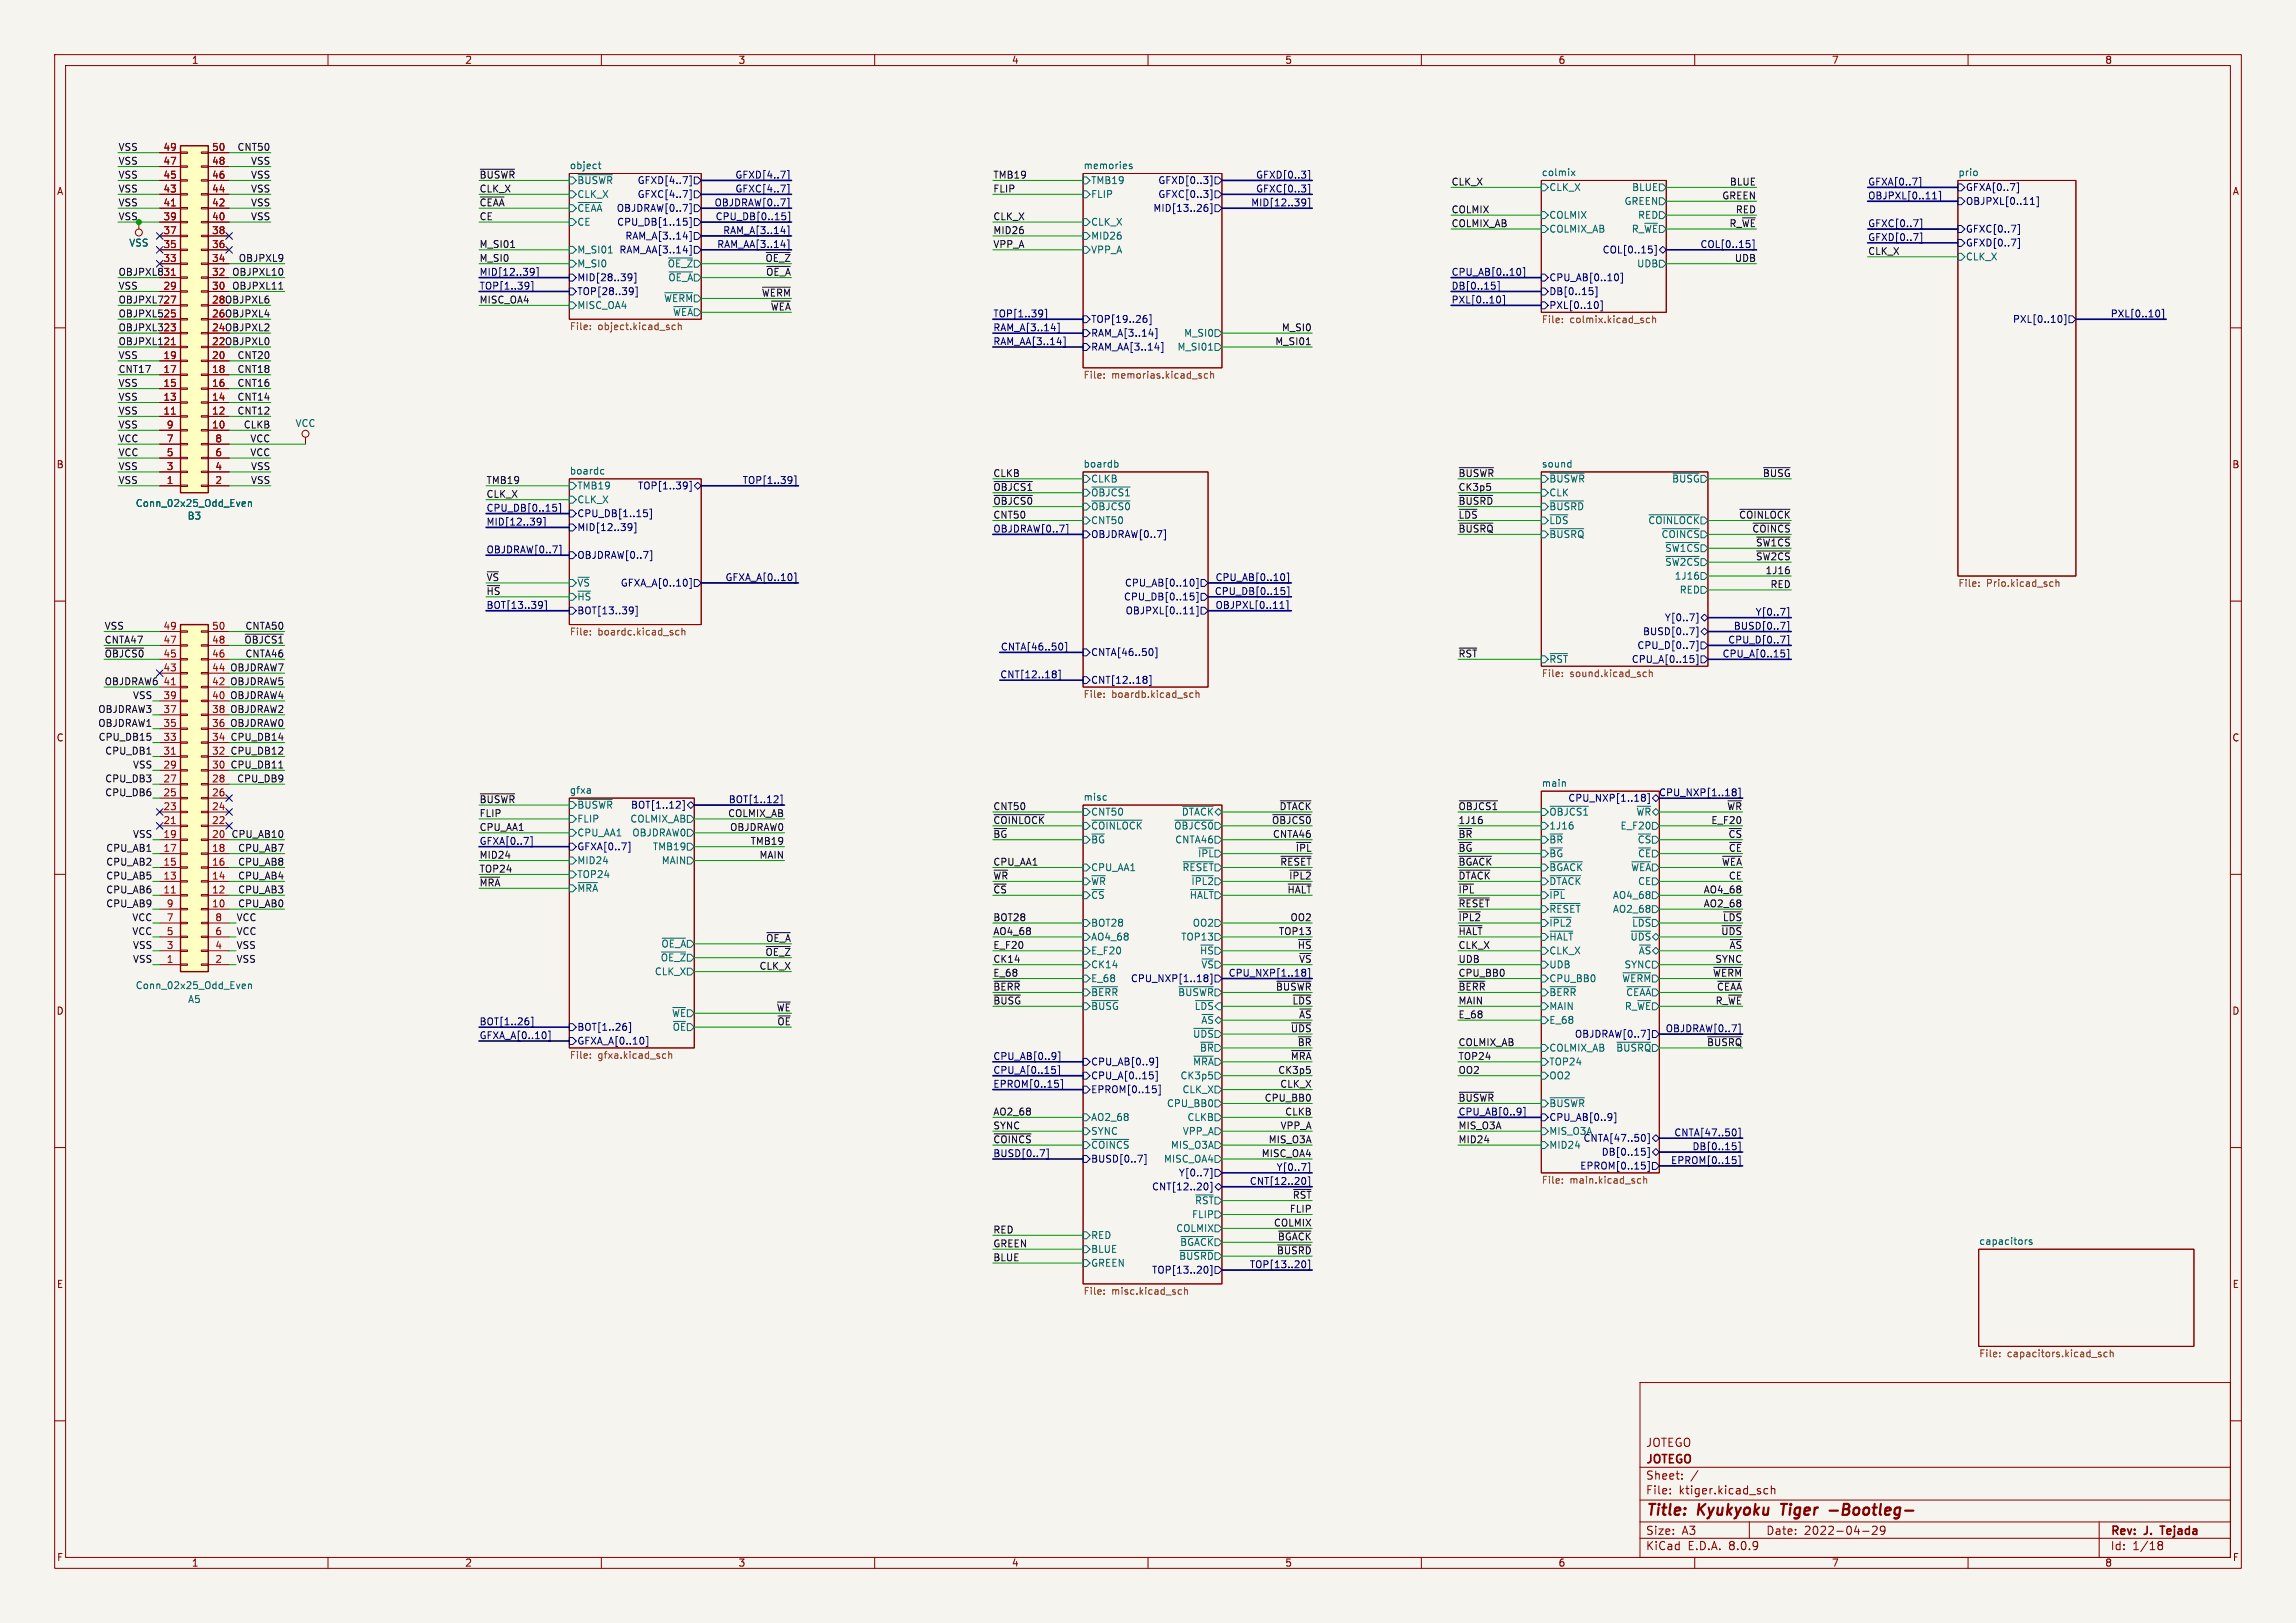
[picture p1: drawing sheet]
<svg xmlns="http://www.w3.org/2000/svg" width="420mm" height="297mm" viewBox="0 0 420 297" stroke-linecap="round" stroke-linejoin="round" font-family="sans-serif">
<defs><g id="words">
<g font-size="2.8" fill="#840000">
<text x="301" y="277.9">Title:</text>
<text x="310.6" y="277.9">Kyukyoku</text>
<text x="326.7" y="277.9">Tiger</text>
<text x="336.2" y="277.9">-Bootleg-</text>
</g>
<g font-size="2.1" fill="#840000">
<text x="301" y="268.2">JOTEGO</text>
<text x="301" y="265">JOTEGO</text>
<text x="301" y="273.7">File:</text>
<text x="301" y="271">Sheet:</text>
<text x="307.1" y="273.7">ktiger.kicad_sch</text>
<text x="301" y="281.1">Size:</text>
<text x="307.6" y="281.1">A3</text>
<text x="323" y="281.1">Date:</text>
<text x="330" y="281.1">2022-04-29</text>
<text x="386" y="281.3">Rev:</text>
<text x="392.4" y="281.3">J.</text>
<text x="396" y="281.3">Tejada</text>
<text x="301" y="283.9">KiCad</text>
<text x="308.7" y="283.9">E.D.A.</text>
<text x="316.3" y="283.9">8.0.9</text>
<text x="386" y="283.9">Id:</text>
<text x="390.1" y="283.9">1/18</text>
</g>
<g font-size="1.8" fill="#840000">
<text x="35" y="11.9">1</text>
<text x="85" y="11.9">2</text>
<text x="135" y="11.9">3</text>
<text x="185" y="11.9">4</text>
<text x="235" y="11.9">5</text>
<text x="285" y="11.9">6</text>
<text x="335" y="11.9">7</text>
<text x="385" y="11.9">8</text>
<text x="10.3" y="35.9">A</text>
<text x="408.3" y="35.9">A</text>
<text x="10.3" y="85.9">B</text>
<text x="408.2" y="85.9">B</text>
<text x="10.3" y="135.9">C</text>
<text x="408.2" y="135.9">C</text>
<text x="10.3" y="185.9">D</text>
<text x="408.2" y="185.9">D</text>
<text x="10.3" y="235.9">E</text>
<text x="408.3" y="235.9">E</text>
<text x="10.3" y="285.9">F</text>
<text x="35" y="286.9">1</text>
<text x="85" y="286.9">2</text>
<text x="135" y="286.9">3</text>
<text x="185" y="286.9">4</text>
<text x="235" y="286.9">5</text>
<text x="285" y="286.9">6</text>
<text x="335" y="286.9">7</text>
<text x="385" y="286.9">8</text>
<text x="408.3" y="285.9">F</text>
</g>
<g font-size="1.8" fill="#0f0f0f">
<text x="21.6" y="27.7">VSS</text>
<text x="43.3" y="27.7">CNT50</text>
<text x="21.6" y="30.2">VSS</text>
<text x="21.6" y="32.8">VSS</text>
<text x="21.6" y="35.3">VSS</text>
<text x="45.8" y="35.3">VSS</text>
<text x="45.8" y="32.8">VSS</text>
<text x="45.8" y="30.2">VSS</text>
<text x="87.6" y="32.8">~{BUSWR}</text>
<text x="87.6" y="35.3">CLK_X</text>
<text x="181.6" y="35.3">FLIP</text>
<text x="181.6" y="32.8">TMB19</text>
<text x="265.4" y="34">CLK_X</text>
<text x="316.3" y="34">BLUE</text>
<text x="21.6" y="40.4">VSS</text>
<text x="21.6" y="37.8">VSS</text>
<text x="45.8" y="40.4">VSS</text>
<text x="45.8" y="37.8">VSS</text>
<text x="87.6" y="40.4">CE</text>
<text x="87.6" y="37.8">~{CEAA}</text>
<text x="181.6" y="40.4">CLK_X</text>
<text x="265.4" y="41.6">COLMIX_AB</text>
<text x="265.4" y="39.1">COLMIX</text>
<text x="314.9" y="36.6">GREEN</text>
<text x="316.3" y="41.6">R_~{WE}</text>
<text x="317.4" y="39.1">RED</text>
<text x="43.6" y="48">OBJPXL9</text>
<text x="87.6" y="48">M_SI0</text>
<text x="87.6" y="45.5">M_SI01</text>
<text x="139.9" y="48">~{OE_Z}</text>
<text x="181.6" y="45.5">VPP_A</text>
<text x="181.6" y="42.9">MID26</text>
<text x="317.2" y="48">UDB</text>
<text x="341.6" y="46.7">CLK_X</text>
<text x="21.6" y="50.5">OBJPXL8</text>
<text x="21.6" y="53.1">VSS</text>
<text x="42.4" y="50.5">OBJPXL10</text>
<text x="42.4" y="53.1">OBJPXL11</text>
<text x="140" y="50.5">~{OE_A}</text>
<text x="21.6" y="55.6">OBJPXL7</text>
<text x="21.6" y="58.2">OBJPXL5</text>
<text x="38.7" y="58.2">26 OBJPXL4</text>
<text x="38.7" y="55.6">28 OBJPXL6</text>
<text x="87.6" y="55.6">MISC_OA4</text>
<text x="139.3" y="54.3">~{WERM}</text>
<text x="140.9" y="56.9">~{WEA}</text>
<text x="21.6" y="60.7">OBJPXL3</text>
<text x="21.6" y="65.8">VSS</text>
<text x="21.6" y="63.2">OBJPXL1</text>
<text x="38.7" y="63.2">22 OBJPXL0</text>
<text x="38.7" y="60.7">24 OBJPXL2</text>
<text x="43.3" y="65.8">CNT20</text>
<text x="233.2" y="63.2">M_SI01</text>
<text x="234.4" y="60.7">M_SI0</text>
<text x="21.6" y="68.3">CNT17</text>
<text x="21.6" y="70.9">VSS</text>
<text x="43.3" y="68.3">CNT18</text>
<text x="43.3" y="70.9">CNT16</text>
<text x="21.6" y="75.9">VSS</text>
<text x="21.6" y="73.4">VSS</text>
<text x="43.3" y="75.9">CNT12</text>
<text x="43.3" y="73.4">CNT14</text>
<text x="21.6" y="83.6">VCC</text>
<text x="21.6" y="78.5">VSS</text>
<text x="21.6" y="81">VCC</text>
<text x="44.5" y="78.5">CLKB</text>
<text x="45.7" y="83.6">VCC</text>
<text x="45.7" y="81">VCC</text>
<text x="21.6" y="88.6">VSS</text>
<text x="21.6" y="86.1">VSS</text>
<text x="45.8" y="88.6">VSS</text>
<text x="45.8" y="86.1">VSS</text>
<text x="88.9" y="88.6">TMB19</text>
<text x="181.6" y="87.4">CLKB</text>
<text x="181.6" y="89.9">~{OBJCS1}</text>
<text x="266.7" y="89.9">CK3p5</text>
<text x="266.7" y="87.4">~{BUSWR}</text>
<text x="322.4" y="87.4">~{BUSG}</text>
<text x="88.9" y="91.2">CLK_X</text>
<text x="181.6" y="95">CNT50</text>
<text x="181.6" y="92.4">~{OBJCS0}</text>
<text x="266.7" y="95">~{LDS}</text>
<text x="266.7" y="92.4">~{BUSRD}</text>
<text x="318" y="95">~{COINLOCK}</text>
<text x="266.7" y="97.5">~{BUSRQ}</text>
<text x="320.4" y="97.5">~{COINCS}</text>
<text x="321.1" y="100.1">~{SW1CS}</text>
<text x="88.9" y="106.4">~{VS}</text>
<text x="321.1" y="102.6">~{SW2CS}</text>
<text x="322.9" y="105.1">1J16</text>
<text x="323.8" y="107.7">RED</text>
<text x="88.9" y="109">~{HS}</text>
<text x="19" y="117.8">CNTA47</text>
<text x="19" y="115.3">VSS</text>
<text x="44.6" y="117.8">~{OBJCS1}</text>
<text x="44.8" y="115.3">CNTA50</text>
<text x="19" y="125.5">OBJDRAW6</text>
<text x="19" y="120.4">~{OBJCS0}</text>
<text x="42" y="122.9">OBJDRAW7</text>
<text x="42" y="125.5">OBJDRAW5</text>
<text x="44.8" y="120.4">CNTA46</text>
<text x="266.7" y="120.4">~{RST}</text>
<text x="17.9" y="130.5">OBJDRAW3</text>
<text x="24.2" y="128">VSS</text>
<text x="42" y="130.5">OBJDRAW2</text>
<text x="42" y="128">OBJDRAW4</text>
<text x="17.9" y="133.1">OBJDRAW1</text>
<text x="17.9" y="135.6">CPU_DB15</text>
<text x="42" y="133.1">OBJDRAW0</text>
<text x="42.1" y="135.6">CPU_DB14</text>
<text x="19.1" y="138.2">CPU_DB1</text>
<text x="19.1" y="143.2">CPU_DB3</text>
<text x="24.2" y="140.7">VSS</text>
<text x="42.1" y="140.7">CPU_DB11</text>
<text x="42.1" y="138.2">CPU_DB12</text>
<text x="43.3" y="143.2">CPU_DB9</text>
<text x="19.1" y="145.8">CPU_DB6</text>
<text x="87.6" y="147.1">~{BUSWR}</text>
<text x="87.6" y="149.6">FLIP</text>
<text x="133.1" y="149.6">COLMIX_AB</text>
<text x="181.6" y="148.3">CNT50</text>
<text x="234" y="148.3">~{DTACK}</text>
<text x="266.7" y="148.3">~{OBJCS1}</text>
<text x="315.8" y="148.3">~{WR}</text>
<text x="19.3" y="155.9">CPU_AB1</text>
<text x="24.2" y="153.4">VSS</text>
<text x="42.3" y="153.4">CPU_AB10</text>
<text x="43.5" y="155.9">CPU_AB7</text>
<text x="87.6" y="152.1">CPU_AA1</text>
<text x="133.4" y="152.1">OBJDRAW0</text>
<text x="137.2" y="154.7">TMB19</text>
<text x="181.6" y="150.9">~{COINLOCK}</text>
<text x="181.6" y="153.4">~{BG}</text>
<text x="232.6" y="150.9">~{OBJCS0}</text>
<text x="232.8" y="153.4">CNTA46</text>
<text x="236.9" y="155.9">~{IPL}</text>
<text x="266.7" y="155.9">~{BG}</text>
<text x="266.7" y="153.4">~{BR}</text>
<text x="266.7" y="150.9">1J16</text>
<text x="312.9" y="150.9">E_F20</text>
<text x="316.1" y="153.4">~{CS}</text>
<text x="316.1" y="155.9">~{CE}</text>
<text x="19.3" y="158.5">CPU_AB2</text>
<text x="19.3" y="161">CPU_AB5</text>
<text x="43.5" y="161">CPU_AB4</text>
<text x="43.5" y="158.5">CPU_AB8</text>
<text x="87.6" y="159.8">TOP24</text>
<text x="87.6" y="157.2">MID24</text>
<text x="138.8" y="157.2">MAIN</text>
<text x="181.6" y="161">~{WR}</text>
<text x="181.6" y="158.5">CPU_AA1</text>
<text x="234.1" y="158.5">~{RESET}</text>
<text x="235.7" y="161">~{IPL2}</text>
<text x="266.7" y="158.5">~{BGACK}</text>
<text x="266.7" y="161">~{DTACK}</text>
<text x="314.9" y="158.5">~{WEA}</text>
<text x="316.1" y="161">CE</text>
<text x="19.3" y="163.6">CPU_AB6</text>
<text x="19.3" y="166.1">CPU_AB9</text>
<text x="43.5" y="166.1">CPU_AB0</text>
<text x="43.5" y="163.6">CPU_AB3</text>
<text x="87.6" y="162.3">~{MRA}</text>
<text x="181.6" y="163.6">~{CS}</text>
<text x="235.4" y="163.6">~{HALT}</text>
<text x="266.7" y="166.1">~{RESET}</text>
<text x="266.7" y="163.6">~{IPL}</text>
<text x="311.6" y="163.6">AO4_68</text>
<text x="311.6" y="166.1">AO2_68</text>
<text x="24.1" y="168.6">VCC</text>
<text x="24.1" y="171.2">VCC</text>
<text x="24.2" y="173.7">VSS</text>
<text x="43.2" y="173.7">VSS</text>
<text x="43.2" y="171.2">VCC</text>
<text x="43.2" y="168.6">VCC</text>
<text x="140" y="172.5">~{OE_A}</text>
<text x="181.6" y="171.2">AO4_68</text>
<text x="181.6" y="173.7">E_F20</text>
<text x="181.6" y="168.6">BOT28</text>
<text x="233.8" y="171.2">TOP13</text>
<text x="236" y="168.6">OO2</text>
<text x="237.3" y="173.7">~{HS}</text>
<text x="266.7" y="168.6">~{IPL2}</text>
<text x="266.7" y="173.7">CLK_X</text>
<text x="266.7" y="171.2">~{HALT}</text>
<text x="314.8" y="171.2">~{UDS}</text>
<text x="315.1" y="168.6">~{LDS}</text>
<text x="316.3" y="173.7">~{AS}</text>
<text x="24.2" y="176.3">VSS</text>
<text x="43.2" y="176.3">VSS</text>
<text x="138.8" y="177.5">CLK_X</text>
<text x="139.9" y="175">~{OE_Z}</text>
<text x="181.6" y="178.8">E_68</text>
<text x="181.6" y="176.3">CK14</text>
<text x="237.5" y="176.3">~{VS}</text>
<text x="266.7" y="176.3">UDB</text>
<text x="266.7" y="178.8">CPU_BB0</text>
<text x="313.2" y="178.8">~{WERM}</text>
<text x="313.7" y="176.3">SYNC</text>
<text x="142" y="185.2">~{WE}</text>
<text x="181.6" y="183.9">~{BUSG}</text>
<text x="181.6" y="181.3">~{BERR}</text>
<text x="233.3" y="181.3">~{BUSWR}</text>
<text x="236.3" y="183.9">~{LDS}</text>
<text x="266.7" y="183.9">MAIN</text>
<text x="266.7" y="181.3">~{BERR}</text>
<text x="313.7" y="183.9">R_~{WE}</text>
<text x="314" y="181.3">~{CEAA}</text>
<text x="142.1" y="187.7">~{OE}</text>
<text x="236" y="189">~{UDS}</text>
<text x="237.3" y="191.5">~{BR}</text>
<text x="237.5" y="186.4">~{AS}</text>
<text x="266.7" y="191.5">COLMIX_AB</text>
<text x="266.7" y="186.4">E_68</text>
<text x="312.2" y="191.5">~{BUSRQ}</text>
<text x="233.7" y="196.6">CK3p5</text>
<text x="236" y="194">~{MRA}</text>
<text x="266.7" y="196.6">OO2</text>
<text x="266.7" y="194">TOP24</text>
<text x="231.2" y="201.7">CPU_BB0</text>
<text x="234.1" y="199.1">CLK_X</text>
<text x="266.7" y="201.7">~{BUSWR}</text>
<text x="181.6" y="206.7">SYNC</text>
<text x="181.6" y="204.2">AO2_68</text>
<text x="181.6" y="209.3">~{COINCS}</text>
<text x="232" y="209.3">MIS_O3A</text>
<text x="234.1" y="206.7">VPP_A</text>
<text x="235" y="204.2">CLKB</text>
<text x="266.7" y="206.7">MIS_O3A</text>
<text x="266.7" y="209.3">MID24</text>
<text x="230.7" y="211.8">MISC_OA4</text>
<text x="235.8" y="222">FLIP</text>
<text x="236.4" y="219.4">~{RST}</text>
<text x="181.6" y="225.8">RED</text>
<text x="232.9" y="224.5">COLMIX</text>
<text x="233.7" y="227.1">~{BGACK}</text>
<text x="181.6" y="230.9">BLUE</text>
<text x="181.6" y="228.3">GREEN</text>
<text x="233.5" y="229.6">~{BUSRD}</text>
</g>
<g font-size="1.8" fill="#a90000">
<text x="29.8" y="27.7">49</text>
<text x="38.7" y="27.7">50</text>
<text x="29.8" y="35.3">43</text>
<text x="29.8" y="32.8">45</text>
<text x="29.8" y="30.2">47</text>
<text x="38.7" y="35.3">44</text>
<text x="38.7" y="32.8">46</text>
<text x="38.7" y="30.2">48</text>
<text x="29.8" y="40.4">39</text>
<text x="29.8" y="37.8">41</text>
<text x="38.7" y="40.4">40</text>
<text x="38.7" y="37.8">42</text>
<text x="29.8" y="45.5">35</text>
<text x="29.8" y="42.9">37</text>
<text x="38.7" y="45.5">36</text>
<text x="38.7" y="42.9">38</text>
<text x="29.8" y="53.1">29</text>
<text x="29.8" y="50.5">31</text>
<text x="29.8" y="48">33</text>
<text x="38.7" y="53.1">30</text>
<text x="38.7" y="50.5">32</text>
<text x="38.7" y="48">34</text>
<text x="29.8" y="58.2">25</text>
<text x="29.8" y="55.6">27</text>
<text x="38.7" y="58.2">26</text>
<text x="38.7" y="55.6">28</text>
<text x="29.8" y="65.8">19</text>
<text x="29.8" y="63.2">21</text>
<text x="29.8" y="60.7">23</text>
<text x="38.7" y="65.8">20</text>
<text x="38.7" y="63.2">22</text>
<text x="38.7" y="60.7">24</text>
<text x="29.8" y="70.9">15</text>
<text x="29.8" y="68.3">17</text>
<text x="38.7" y="70.9">16</text>
<text x="38.7" y="68.3">18</text>
<text x="29.8" y="75.9">11</text>
<text x="29.8" y="73.4">13</text>
<text x="38.7" y="75.9">12</text>
<text x="38.7" y="73.4">14</text>
<text x="30.4" y="83.6">5</text>
<text x="30.4" y="81">7</text>
<text x="30.4" y="78.5">9</text>
<text x="38.7" y="78.5">10</text>
<text x="39.3" y="83.6">6</text>
<text x="39.3" y="81">8</text>
<text x="30.4" y="88.6">1</text>
<text x="30.4" y="86.1">3</text>
<text x="39.3" y="88.6">2</text>
<text x="39.3" y="86.1">4</text>
<text x="29.8" y="117.9">47</text>
<text x="29.8" y="115.3">49</text>
<text x="38.7" y="117.9">48</text>
<text x="38.7" y="115.3">50</text>
<text x="29.8" y="125.5">41</text>
<text x="29.8" y="122.9">43</text>
<text x="29.8" y="120.4">45</text>
<text x="38.7" y="125.5">42</text>
<text x="38.7" y="122.9">44</text>
<text x="38.7" y="120.4">46</text>
<text x="29.8" y="130.6">37</text>
<text x="29.8" y="128">39</text>
<text x="38.7" y="130.6">38</text>
<text x="38.7" y="128">40</text>
<text x="29.8" y="135.6">33</text>
<text x="29.8" y="133.1">35</text>
<text x="38.7" y="135.6">34</text>
<text x="38.7" y="133.1">36</text>
<text x="29.8" y="143.3">27</text>
<text x="29.8" y="140.7">29</text>
<text x="29.8" y="138.2">31</text>
<text x="38.7" y="143.3">28</text>
<text x="38.7" y="140.7">30</text>
<text x="38.7" y="138.2">32</text>
<text x="29.8" y="148.3">23</text>
<text x="29.8" y="145.8">25</text>
<text x="38.7" y="148.3">24</text>
<text x="38.7" y="145.8">26</text>
<text x="29.8" y="156">17</text>
<text x="29.8" y="153.4">19</text>
<text x="29.8" y="150.9">21</text>
<text x="38.7" y="156">18</text>
<text x="38.7" y="153.4">20</text>
<text x="38.7" y="150.9">22</text>
<text x="29.8" y="161">13</text>
<text x="29.8" y="158.5">15</text>
<text x="38.7" y="161">14</text>
<text x="38.7" y="158.5">16</text>
<text x="29.8" y="163.6">11</text>
<text x="30.4" y="166.1">9</text>
<text x="38.7" y="166.1">10</text>
<text x="38.7" y="163.6">12</text>
<text x="30.4" y="173.7">3</text>
<text x="30.4" y="171.2">5</text>
<text x="30.4" y="168.7">7</text>
<text x="39.3" y="173.7">4</text>
<text x="39.3" y="171.2">6</text>
<text x="39.3" y="168.7">8</text>
<text x="30.4" y="176.3">1</text>
<text x="39.3" y="176.3">2</text>
</g>
<g font-size="1.8" fill="#006464">
<text x="104.1" y="31">object</text>
<text x="105.5" y="33.9">~{BUSWR}</text>
<text x="198.1" y="31">memories</text>
<text x="199.5" y="33.9">TMB19</text>
<text x="281.9" y="32.3">colmix</text>
<text x="283.3" y="35.2">CLK_X</text>
<text x="298.4" y="35.2">BLUE</text>
<text x="358.1" y="32.3">prio</text>
<text x="105.5" y="36.4">CLK_X</text>
<text x="105.5" y="41.5">CE</text>
<text x="199.5" y="41.5">CLK_X</text>
<text x="199.5" y="36.4">FLIP</text>
<text x="283.3" y="40.2">COLMIX</text>
<text x="297.1" y="37.7">GREEN</text>
<text x="299.5" y="40.2">RED</text>
<text x="23.5" y="45.3">VSS</text>
<text x="105.5" y="46.6">M_SI01</text>
<text x="199.5" y="44">MID26</text>
<text x="199.5" y="46.6">VPP_A</text>
<text x="283.3" y="42.8">COLMIX_AB</text>
<text x="298.4" y="42.8">R_~{WE}</text>
<text x="359.5" y="47.9">CLK_X</text>
<text x="105.5" y="49.1">M_SI0</text>
<text x="122" y="49.1">~{OE_Z}</text>
<text x="122.2" y="51.7">~{OE_A}</text>
<text x="299.4" y="49.1">UDB</text>
<text x="105.5" y="56.7">MISC_OA4</text>
<text x="121.4" y="55.5">~{WERM}</text>
<text x="123" y="58">~{WEA}</text>
<text x="215.3" y="64.4">M_SI01</text>
<text x="216.5" y="61.8">M_SI0</text>
<text x="54" y="78.3">VCC</text>
<text x="104.1" y="86.9">boardc</text>
<text x="105.5" y="89.8">TMB19</text>
<text x="198.1" y="85.6">boardb</text>
<text x="199.5" y="88.5">CLKB</text>
<text x="281.9" y="85.6">sound</text>
<text x="283.3" y="88.5">~{BUSWR}</text>
<text x="305.8" y="88.5">~{BUSG}</text>
<text x="24.7" y="93">Conn_02x25_Odd_Even</text>
<text x="34.2" y="95.3">B3</text>
<text x="105.5" y="92.3">CLK_X</text>
<text x="199.5" y="91">~{OBJCS1}</text>
<text x="199.5" y="93.6">~{OBJCS0}</text>
<text x="283.3" y="91">CLK</text>
<text x="283.3" y="93.6">~{BUSRD}</text>
<text x="199.5" y="96.1">CNT50</text>
<text x="283.3" y="96.1">~{LDS}</text>
<text x="283.3" y="98.7">~{BUSRQ}</text>
<text x="301.4" y="96.1">~{COINLOCK}</text>
<text x="303.8" y="98.7">~{COINCS}</text>
<text x="304.5" y="101.2">~{SW1CS}</text>
<text x="105.5" y="107.5">~{VS}</text>
<text x="304.5" y="103.7">~{SW2CS}</text>
<text x="306.2" y="106.3">1J16</text>
<text x="105.5" y="110.1">~{HS}</text>
<text x="307.2" y="108.8">RED</text>
<text x="283.3" y="121.5">~{RST}</text>
<text x="104.1" y="145.3">gfxa</text>
<text x="105.5" y="148.2">~{BUSWR} BOT[1..12]</text>
<text x="198.1" y="146.6">misc</text>
<text x="199.5" y="149.5">CNT50</text>
<text x="216.1" y="149.5">~{DTACK}</text>
<text x="281.9" y="144.1">main</text>
<text x="283.3" y="149.5">~{OBJCS1}</text>
<text x="299.2" y="149.5">~{WR}</text>
<text x="105.5" y="153.3">CPU_AA1</text>
<text x="105.5" y="150.7">FLIP</text>
<text x="115.2" y="150.7">COLMIX_AB</text>
<text x="115.6" y="153.3">OBJDRAW0</text>
<text x="119.3" y="155.8">TMB19</text>
<text x="199.5" y="152">~{COINLOCK}</text>
<text x="199.5" y="154.5">~{BG}</text>
<text x="214.7" y="152">~{OBJCS0}</text>
<text x="214.9" y="154.5">CNTA46</text>
<text x="283.3" y="152">1J16</text>
<text x="283.3" y="154.5">~{BR}</text>
<text x="296.3" y="152">E_F20</text>
<text x="299.5" y="154.5">~{CS}</text>
<text x="105.5" y="158.3">MID24</text>
<text x="105.5" y="160.9">TOP24</text>
<text x="120.9" y="158.3">MAIN</text>
<text x="199.5" y="159.6">CPU_AA1</text>
<text x="216.2" y="159.6">~{RESET}</text>
<text x="219" y="157.1">~{IPL}</text>
<text x="283.3" y="157.1">~{BG}</text>
<text x="283.3" y="159.6">~{BGACK}</text>
<text x="298.3" y="159.6">~{WEA}</text>
<text x="299.5" y="157.1">~{CE}</text>
<text x="105.5" y="163.4">~{MRA}</text>
<text x="199.5" y="162.2">~{WR}</text>
<text x="199.5" y="164.7">~{CS}</text>
<text x="217.5" y="164.7">~{HALT}</text>
<text x="217.8" y="162.2">~{IPL2}</text>
<text x="283.3" y="162.2">~{DTACK}</text>
<text x="283.3" y="164.7">~{IPL}</text>
<text x="283.3" y="167.2">~{RESET}</text>
<text x="294.9" y="164.7">AO4_68</text>
<text x="294.9" y="167.2">AO2_68</text>
<text x="299.5" y="162.2">CE</text>
<text x="120.9" y="173.6">~{OE_A}</text>
<text x="199.5" y="169.8">BOT28</text>
<text x="199.5" y="172.3">AO4_68</text>
<text x="216" y="172.3">TOP13</text>
<text x="218.1" y="169.8">OO2</text>
<text x="283.3" y="169.8">~{IPL2}</text>
<text x="283.3" y="172.3">~{HALT}</text>
<text x="298.1" y="172.3">~{UDS}</text>
<text x="298.4" y="169.8">~{LDS}</text>
<text x="119.7" y="178.7">CLK_X</text>
<text x="120.8" y="176.1">~{OE_Z}</text>
<text x="199.5" y="174.9">E_F20</text>
<text x="199.5" y="177.4">CK14</text>
<text x="199.5" y="179.9">E_68</text>
<text x="219.4" y="174.9">~{HS}</text>
<text x="283.3" y="174.9">CLK_X</text>
<text x="283.3" y="177.4">UDB</text>
<text x="283.3" y="179.9">CPU_BB0</text>
<text x="296.6" y="179.9">~{WERM}</text>
<text x="297.1" y="177.4">SYNC</text>
<text x="299.7" y="174.9">~{AS}</text>
<text x="24.7" y="181.2">Conn_02x25_Odd_Even</text>
<text x="34.3" y="183.7">A5</text>
<text x="199.5" y="182.5">~{BERR}</text>
<text x="199.5" y="185">~{BUSG}</text>
<text x="215.4" y="182.5">~{BUSWR}</text>
<text x="218.4" y="185">~{LDS}</text>
<text x="283.3" y="182.5">~{BERR}</text>
<text x="283.3" y="185">MAIN</text>
<text x="297.1" y="185">R_~{WE}</text>
<text x="297.4" y="182.5">~{CEAA}</text>
<text x="122.8" y="186.3">~{WE}</text>
<text x="122.9" y="188.8">~{OE}</text>
<text x="218.1" y="190.1">~{UDS}</text>
<text x="219.6" y="187.6">~{AS}</text>
<text x="283.3" y="187.6">E_68</text>
<text x="215.8" y="197.7">CK3p5</text>
<text x="218.1" y="195.2">~{MRA}</text>
<text x="219.4" y="192.6">~{BR}</text>
<text x="283.3" y="195.2">TOP24</text>
<text x="283.3" y="197.7">OO2</text>
<text x="283.3" y="192.6">COLMIX_AB</text>
<text x="295.5" y="192.6">~{BUSRQ}</text>
<text x="213.4" y="202.8">CPU_BB0</text>
<text x="216.2" y="200.3">CLK_X</text>
<text x="283.3" y="202.8">~{BUSWR}</text>
<text x="199.5" y="205.3">AO2_68</text>
<text x="199.5" y="207.9">SYNC</text>
<text x="216.3" y="207.9">VPP_A</text>
<text x="217.1" y="205.3">CLKB</text>
<text x="283.3" y="207.9">MIS_O3A</text>
<text x="199.5" y="210.4">~{COINCS}</text>
<text x="212.8" y="213">MISC_OA4</text>
<text x="214.1" y="210.4">MIS_O3A</text>
<text x="283.3" y="210.4">MID24</text>
<text x="218.5" y="220.6">~{RST}</text>
<text x="199.5" y="226.9">RED</text>
<text x="215.1" y="225.7">COLMIX</text>
<text x="218" y="223.1">FLIP</text>
<text x="361.9" y="227.9">capacitors</text>
<text x="199.5" y="232">GREEN</text>
<text x="199.5" y="229.5">BLUE</text>
<text x="215.8" y="228.2">~{BGACK}</text>
</g>
<g font-size="1.8" fill="#000084">
<text x="116.5" y="33.9">GFXD[4..7]</text>
<text x="134.4" y="32.8">GFXD[4..7]</text>
<text x="134.4" y="35.3">GFXC[4..7]</text>
<text x="211.8" y="33.9">GFXD[0..3]</text>
<text x="229.7" y="32.8">GFXD[0..3]</text>
<text x="229.7" y="35.3">GFXC[0..3]</text>
<text x="341.6" y="34">GFXA[0..7]</text>
<text x="359.5" y="35.2">GFXA[0..7]</text>
<text x="105.5" y="39">~{CEAA}OBJDRAW[0..7]</text>
<text x="112.8" y="41.5">CPU_DB[1..15]</text>
<text x="116.5" y="36.4">GFXC[4..7]</text>
<text x="130.6" y="37.8">OBJDRAW[0..7]</text>
<text x="130.8" y="40.4">CPU_DB[0..15]</text>
<text x="210.9" y="39">MID[13..26]</text>
<text x="211.8" y="36.4">GFXC[0..3]</text>
<text x="228.8" y="37.8">MID[12..39]</text>
<text x="341.6" y="36.6">OBJPXL[0..11]</text>
<text x="341.6" y="41.6">GFXC[0..7]</text>
<text x="359.5" y="37.7">OBJPXL[0..11]</text>
<text x="113.2" y="46.6">RAM_AA[3..14]</text>
<text x="114.3" y="44">RAM_A[3..14]</text>
<text x="131.1" y="45.5">RAM_AA[3..14]</text>
<text x="132.2" y="42.9">RAM_A[3..14]</text>
<text x="293.1" y="46.6">COL[0..15]</text>
<text x="310.9" y="45.5">COL[0..15]</text>
<text x="341.6" y="44.2">GFXD[0..7]</text>
<text x="359.5" y="42.8">GFXC[0..7]</text>
<text x="359.5" y="45.3">GFXD[0..7]</text>
<text x="87.6" y="53.1">TOP[1..39]</text>
<text x="87.6" y="50.5">MID[12..39]</text>
<text x="105.5" y="51.7">MID[28..39]</text>
<text x="265.4" y="53.1">DB[0..15]</text>
<text x="265.4" y="50.5">CPU_AB[0..10]</text>
<text x="283.3" y="51.7">CPU_AB[0..10]</text>
<text x="105.5" y="54.2">TOP[28..39]</text>
<text x="181.6" y="58.2">TOP[1..39]</text>
<text x="199.5" y="59.3">TOP[19..26]</text>
<text x="265.4" y="55.6">PXL[0..10]</text>
<text x="283.3" y="56.7">PXL[0..10]</text>
<text x="283.3" y="54.2">DB[0..15]</text>
<text x="368.1" y="59.3">PXL[0..10]</text>
<text x="386" y="58.2">PXL[0..10]</text>
<text x="181.6" y="63.2">RAM_AA[3..14]</text>
<text x="181.6" y="60.7">RAM_A[3..14]</text>
<text x="199.5" y="64.4">RAM_AA[3..14]</text>
<text x="199.5" y="61.8">RAM_A[3..14]</text>
<text x="116.6" y="89.8">TOP[1..39]</text>
<text x="135.7" y="88.6">TOP[1..39]</text>
<text x="88.9" y="93.7">CPU_DB[0..15]</text>
<text x="105.5" y="94.8">CPU_DB[1..15]</text>
<text x="88.9" y="101.3">OBJDRAW[0..7]</text>
<text x="88.9" y="96.3">MID[12..39]</text>
<text x="105.5" y="97.4">MID[12..39]</text>
<text x="181.6" y="97.5">OBJDRAW[0..7]</text>
<text x="199.5" y="98.7">OBJDRAW[0..7]</text>
<text x="105.5" y="102.5">OBJDRAW[0..7]</text>
<text x="113.5" y="107.5">GFXA_A[0..10]</text>
<text x="132.6" y="106.4">GFXA_A[0..10]</text>
<text x="205.7" y="107.5">CPU_AB[0..10]</text>
<text x="222.2" y="106.4">CPU_AB[0..10]</text>
<text x="88.9" y="111.5">BOT[13..39]</text>
<text x="105.5" y="112.6">BOT[13..39]</text>
<text x="205.5" y="110.1">CPU_DB[0..15]</text>
<text x="205.8" y="112.6">OBJPXL[0..11]</text>
<text x="222.1" y="109">CPU_DB[0..15]</text>
<text x="222.2" y="111.5">OBJPXL[0..11]</text>
<text x="304.4" y="113.9">Y[0..7]</text>
<text x="321" y="112.8">Y[0..7]</text>
<text x="183" y="119.1">CNTA[46..50]</text>
<text x="299.4" y="119">CPU_D[0..7]</text>
<text x="300.4" y="116.4">BUSD[0..7]</text>
<text x="316" y="117.8">CPU_D[0..7]</text>
<text x="317.1" y="115.3">BUSD[0..7]</text>
<text x="182.9" y="124.2">CNT[12..18]</text>
<text x="199.5" y="125.3">CNT[12..18]</text>
<text x="199.5" y="120.2">CNTA[46..50]</text>
<text x="298.4" y="121.5">CPU_A[0..15]</text>
<text x="315" y="120.4">CPU_A[0..15]</text>
<text x="133.2" y="147.1">BOT[1..12]</text>
<text x="286.8" y="146.9">CPU_NXP[1..18]</text>
<text x="303.4" y="145.8">CPU_NXP[1..18]</text>
<text x="87.6" y="154.7">GFXA[0..7]</text>
<text x="105.5" y="155.8">GFXA[0..7]</text>
<text x="206.8" y="179.9">CPU_NXP[1..18]</text>
<text x="219.6" y="177.4">~{VS}</text>
<text x="224.6" y="178.8">CPU_NXP[1..18]</text>
<text x="87.6" y="187.7">BOT[1..26]</text>
<text x="87.6" y="190.2">GFXA_A[0..10]</text>
<text x="105.5" y="191.4">GFXA_A[0..10]</text>
<text x="105.5" y="188.8">BOT[1..26]</text>
<text x="288" y="190.1">OBJDRAW[0..7]</text>
<text x="304.6" y="189">OBJDRAW[0..7]</text>
<text x="181.6" y="196.6">CPU_A[0..15]</text>
<text x="181.6" y="194">CPU_AB[0..9]</text>
<text x="199.5" y="197.7">CPU_A[0..15]</text>
<text x="199.5" y="195.2">CPU_AB[0..9]</text>
<text x="181.6" y="199.1">EPROM[0..15]</text>
<text x="199.5" y="200.3">EPROM[0..15]</text>
<text x="266.7" y="204.2">CPU_AB[0..9]</text>
<text x="283.3" y="205.3">CPU_AB[0..9]</text>
<text x="289.6" y="209.1">CNTA[47..50]</text>
<text x="306.2" y="208">CNTA[47..50]</text>
<text x="181.6" y="211.8">BUSD[0..7]</text>
<text x="199.5" y="213">BUSD[0..7]</text>
<text x="215.5" y="215.5">Y[0..7]</text>
<text x="233.4" y="214.4">Y[0..7]</text>
<text x="289" y="214.2">EPROM[0..15]</text>
<text x="292.9" y="211.7">DB[0..15]</text>
<text x="305.6" y="213.1">EPROM[0..15]</text>
<text x="309.5" y="210.6">DB[0..15]</text>
<text x="210.6" y="218">CNT[12..20]</text>
<text x="228.5" y="216.9">CNT[12..20]</text>
<text x="210.6" y="233.3">TOP[13..20]</text>
<text x="215.6" y="230.7">~{BUSRD}</text>
<text x="228.5" y="232.1">TOP[13..20]</text>
</g>
<g font-size="1.8" fill="#725600">
<text x="281.9" y="59.5">File:</text>
<text x="287.2" y="59.5">colmix.kicad_sch</text>
<text x="104.1" y="60.7">File:</text>
<text x="109.4" y="60.7">object.kicad_sch</text>
<text x="198.1" y="69.6">File:</text>
<text x="203.3" y="69.6">memorias.kicad_sch</text>
<text x="358.1" y="107.7">File:</text>
<text x="363.4" y="107.7">Prio.kicad_sch</text>
<text x="104.1" y="116.6">File:</text>
<text x="109.4" y="116.6">boardc.kicad_sch</text>
<text x="281.9" y="124.2">File:</text>
<text x="287.2" y="124.2">sound.kicad_sch</text>
<text x="198.1" y="128">File:</text>
<text x="203.3" y="128">boardb.kicad_sch</text>
<text x="104.1" y="194.1">File:</text>
<text x="109.4" y="194.1">gfxa.kicad_sch</text>
<text x="281.9" y="216.9">File:</text>
<text x="287.2" y="216.9">main.kicad_sch</text>
<text x="198.1" y="237.3">File:</text>
<text x="203.3" y="237.3">misc.kicad_sch</text>
<text x="361.9" y="248.7">File:</text>
<text x="367.2" y="248.7">capacitors.kicad_sch</text>
</g>
</g></defs>
<path d="M0 0h420v297h-420z" fill="#f5f4ef" stroke="#f5f4ef" stroke-width=".18"/>
<g fill="none" stroke="#840000" stroke-width=".18">
<path d="M10 10h400v277h-400zM12 12h396v273h-396zM60 10v2M110 10v2M160 10v2M210 10v2M260 10v2M310 10v2M360 10v2M104.1 31.8h24.2v26.6h-24.2zM198.1 31.8h25.4v35.5h-25.4zM281.9 33h22.9v24.2h-22.9z"/>
<path d="M358.1 33h21.6v72.4h-21.6zM25.4 40.6v1.3M10 60h2M408 60h2M55.9 80v1.3M104.1 87.6h24.2v26.7h-24.2zM198.1 86.4h22.9v39.3h-22.9zM281.9 86.4h30.5v35.5h-30.5zM10 110h2M408 110h2M10 160h2M104.1 146.1h22.9v45.7h-22.9z"/>
<path d="M198.1 147.3h25.4v87.6h-25.4zM281.9 144.8h21.6v69.8h-21.6zM408 160h2M10 210h2M408 210h2M361.9 228.6h39.4v17.8h-39.4zM300 253h108v32h-108zM10 260h2M300 278.5h108M300 274.5h108M300 268.5h108M305.5 273.2v.2"/>
<path d="M305.5 272.5v.1M307.7 270.5v.2M307.7 269.8v.1M310.6 269.1l-1.3 1.9M320 278.5v3M323.4 272.5l-.5-.1-.2 .3v.4l.1 .2h.6M324 272.5l.2-.1 .4 .1 .1 .9M324 271.9v1.5M343.3 279.4v.5l-.9 .9h1M344 279.4l-.1 .5 .2 .2 .4 .1 .3-.3M344.7 279.4a.99 .99 0 0 1-.3 1.4h-.3M384 278.5v6.5"/>
<path d="M408 260h2M60 285v2M110 285v2M160 285v2M210 285v2M260 285v2M300 281.5h108M310 285v2M340.7 280.2h1.2M360 285v2M394.7 282.4l.3 .3M395 282.7h.3"/>
<path d="M395 282.7l-.3 .3M395.3 282.1l-.4 .1-.2 .2M395.3 282.7l.3 .3-.2 .5-.4 .1-.3-.3M395.6 282.4l-.3 .3"/>
<circle cx="25.4" cy="42.5" r=".63"/>
<circle cx="55.9" cy="79.4" r=".63"/>
</g>
<path d="M395.1 279.3h.9" fill="none" stroke="#840000" stroke-width=".3"/>
<path d="M325.8 275.2h1.1M326.3 275.2l-.2 2M334.7 276.4h1.5M348.5 276.4h1.5" fill="none" stroke="#840000" stroke-width=".4"/>
<g fill="none" stroke="#006464" stroke-width=".18">
<path d="M104.1 32.4h.7l.6 .6-.6 .7h-.7zM104.1 34.9h.7l.6 .7-.6 .6h-.7zM104.1 37.5h.7l.6 .6-.6 .6h-.7zM105.7 32h6.3M105.7 37.1h4.4M109.4 30h.5M109.6 29.6v1.1l.3 .2M198.1 32.4h.7l.6 .6-.6 .7h-.7zM198.1 34.9h.7l.6 .7-.6 .6h-.7zM207 30.1l-.3-.1-.1 .2v.2l.4 .1v.3h-.4M281.9 33.7h.7l.6 .6-.6 .6h-.7zM281.9 38.7h.7l.6 .7-.6 .6h-.7z"/>
<path d="M287.4 31.3l.7 .8M288.1 31.3l-.7 .8M303.5 33.7h.7l.6 .6-.6 .6h-.7zM303.5 36.2h.7l.6 .6-.6 .7h-.7zM303.5 38.7h.7l.6 .7-.6 .6h-.7zM361.6 31.4v.6M104.1 40h.7l.6 .6-.6 .7h-.7zM104.1 45.1h.7l.6 .6-.6 .7h-.7zM104.1 47.6h.7l.6 .7-.6 .6h-.7zM104.1 55.2h.7l.6 .7-.6 .6h-.7zM111.3 46.3h.7M121.6 53.6h5.1"/>
<path d="M122.3 47.2h4.4M122.4 49.8h4.3M123.2 56.1h3.5M198.1 40h.7l.6 .6-.6 .7h-.7zM198.1 42.5h.7l.6 .7-.6 .6h-.7zM198.1 45.1h.7l.6 .6-.6 .7h-.7zM281.9 41.3h.7l.6 .6-.6 .6h-.7zM300.9 40.9h2.3M303.5 47.6h.7l.6 .7-.6 .6h-.7zM358.1 46.4h.7l.6 .6-.6 .6h-.7zM221.1 64.1h.7M222.2 62.9h.7l.6 .6-.6 .6h-.7z"/>
<path d="M222.2 60.3h.7l.6 .7-.6 .6h-.7zM104.1 88.3h.7l.6 .6-.6 .6h-.7zM104.1 90.8h.7l.6 .6-.6 .7h-.7zM110.1 85.9l.4 .1M110.5 86.7l-.4 .1M198.1 87h.7l.6 .6-.6 .7h-.7zM198.1 89.5h.7l.6 .7-.6 .6h-.7zM198.1 92.1h.7l.6 .6-.6 .6h-.7zM198.1 94.6h.7l.6 .7-.6 .6h-.7zM199.7 91.7h7M199.7 89.1h7M204 84.6l.4 .1 .1 .2-.1 .5-.4 .1"/>
<path d="M281.9 87h.7l.6 .6-.6 .7h-.7zM281.9 89.5h.7l.6 .7-.6 .6h-.7zM281.9 92.1h.7l.6 .6-.6 .6h-.7zM281.9 94.6h.7l.6 .7-.6 .6h-.7zM281.9 97.2h.7l.6 .6-.6 .6h-.7zM283.5 86.6h6.3M283.5 94.2h3.3M283.5 96.7h6.2M283.5 91.7h6.1M287.2 84.6l.2 .1M287.4 84.2v1.3M287.4 85.4l-.2 .1"/>
<path d="M301.6 94.2h9.2M304.1 96.7h6.7M304.7 99.3h6.1M306 86.6h4.8M104.1 108.6h.7l.6 .6-.6 .7h-.7zM104.1 106h.7l.6 .7-.6 .6h-.7zM283.5 119.6h3.2M304.7 101.8h6.1M310.6 105.3l.1 .1-.1 .5M311.1 104.8h.7l.6 .6-.6 .6h-.7zM311.1 107.3h.7l.6 .7-.6 .6h-.7zM281.9 120h.7l.6 .7-.6 .6h-.7z"/>
<path d="M104.1 146.7h.7l.6 .6-.6 .7h-.7zM104.1 151.8h.7l.6 .6-.6 .6h-.7zM104.1 156.8h.7l.6 .7-.6 .6h-.7zM104.1 159.4h.7l.6 .6-.6 .7h-.7zM104.1 149.2h.7l.6 .7-.6 .6h-.7zM105.7 146.3h6.3M125.7 149.2h.7l.6 .7-.6 .6h-.7zM125.7 151.8h.7l.6 .6-.6 .6h-.7zM125.7 154.3h.7l.6 .6-.6 .7h-.7zM125.7 156.8h.7l.6 .7-.6 .6h-.7zM198.1 148h.7l.6 .6-.6 .6h-.7zM198.1 150.5h.7l.6 .6-.6 .7h-.7z"/>
<path d="M198.1 153h.7l.6 .7-.6 .6h-.7zM198.1 158.1h.7l.6 .7-.6 .6h-.7zM199.7 150.1h9.2M202.3 145.6l.1 .1M202.4 146.4h-.1M214.9 150.1h7M216.3 147.5h5.6M216.4 157.7h5.5M222.2 153h.7l.6 .7-.6 .6h-.7zM281.9 148h.7l.6 .6-.6 .6h-.7zM281.9 150.5h.7l.6 .6-.6 .7h-.7zM281.9 153h.7l.6 .7-.6 .6h-.7z"/>
<path d="M281.9 155.6h.7l.6 .6-.6 .6h-.7zM281.9 158.1h.7l.6 .7-.6 .6h-.7zM283.5 147.5h7M283.5 157.7h6M286.3 143.1v.8M287.6 151l.2 .2-.2 .4M298.5 157.7h3.4M299.5 147.5h2.4M302.3 150.5h.6l.6 .6-.6 .7h-.6zM104.1 161.9h.7l.6 .7-.6 .6h-.7zM105.7 161.5h3.6M121 174.2h4.4"/>
<path d="M121.1 171.7h4.3M125.7 177.2h.7l.6 .6-.6 .6h-.7zM198.1 160.7h.7l.6 .6-.6 .6h-.7zM198.1 163.2h.7l.6 .6-.6 .7h-.7zM198.1 168.3h.7l.6 .6-.6 .6h-.7zM198.1 170.8h.7l.6 .7-.6 .6h-.7zM198.1 173.4h.7l.6 .6-.6 .6h-.7zM198.1 175.9h.7l.6 .6-.6 .7h-.7zM198.1 178.4h.7l.6 .7-.6 .6h-.7zM217.8 162.8h4.1M218.1 160.2h3.8M222.2 168.3h.7l.6 .6-.6 .6h-.7z"/>
<path d="M222.2 170.8h.7l.6 .7-.6 .6h-.7zM281.9 160.7h.7l.6 .6-.6 .6h-.7zM281.9 163.2h.7l.6 .6-.6 .7h-.7zM281.9 165.7h.7l.6 .7-.6 .6h-.7zM281.9 168.3h.7l.6 .6-.6 .6h-.7zM281.9 170.8h.7l.6 .7-.6 .6h-.7zM281.9 173.4h.7l.6 .6-.6 .6h-.7zM281.9 175.9h.7l.6 .6-.6 .7h-.7zM281.9 178.4h.7l.6 .7-.6 .6h-.7zM283.5 160.2h5.7M283.5 165.3h5.5M283.5 167.9h3.9"/>
<path d="M283.5 170.4h4.2M296.9 178h5M298.4 170.4h3.5M298.7 167.9h3.2M302.3 160.7h.6l.6 .6-.6 .6h-.6zM302.3 163.2h.6l.6 .6-.6 .7h-.6zM302.3 165.7h.6l.6 .7-.6 .6h-.6zM302.3 175.9h.6l.6 .6-.6 .7h-.6zM123.1 184.4h2.3M198.1 181h.7l.6 .6-.6 .6h-.7zM198.1 183.5h.7l.6 .7-.6 .6h-.7zM199.7 180.6h4.7"/>
<path d="M199.7 183.1h4.8M215.6 180.6h6.3M218.4 188.2h3.5M218.4 193.3h3.5M218.7 183.1h3.2M221.7 196.8v.5M222.2 196.2h.7l.6 .7-.6 .6h-.7zM222.2 198.8h.7l.6 .6-.6 .6h-.7zM281.9 186.1h.7l.6 .6-.6 .6h-.7zM281.9 181h.7l.6 .6-.6 .6h-.7zM281.9 193.7h.7l.6 .6-.6 .6h-.7zM281.9 196.2h.7l.6 .7-.6 .6h-.7z"/>
<path d="M281.9 191.1h.7l.6 .7-.6 .6h-.7zM281.9 183.5h.7l.6 .7-.6 .6h-.7zM283.5 180.6h4.7M295.8 190.7h6.1M297.6 180.6h4.3M198.1 203.8h.7l.6 .7-.6 .6h-.7zM198.1 206.4h.7l.6 .6-.6 .6h-.7zM198.1 208.9h.7l.6 .7-.6 .6h-.7zM199.7 208.5h6.8M218.7 218.7h3.2M222.2 203.8h.7l.6 .7-.6 .6h-.7zM222.2 208.9h.7l.6 .7-.6 .6h-.7z"/>
<path d="M222.2 211.5h.7l.6 .6-.6 .6h-.7zM222.2 206.4h.7l.6 .6-.6 .6h-.7zM222.2 201.3h.7l.6 .6-.6 .7h-.7zM281.9 201.3h.7l.6 .6-.6 .7h-.7zM281.9 208.9h.7l.6 .7-.6 .6h-.7zM281.9 206.4h.7l.6 .6-.6 .6h-.7zM283.5 200.9h6.3M198.1 225.4h.7l.6 .7-.6 .6h-.7zM198.1 230.5h.7l.6 .6-.6 .7h-.7zM198.1 228h.7l.6 .6-.6 .6h-.7zM215.8 228.8h6.1M216 226.3h5.9"/>
<path d="M222.2 224.2h.7l.6 .6-.6 .6h-.7zM222.2 221.6h.7l.6 .6-.6 .7h-.7zM370.8 226.9l-.3 .1M371.7 226.9h-.3l-.2 .2v.1l.5 .2v.3h-.5"/>
</g>
<g fill="none" stroke="#000084" stroke-width=".18">
<path d="M125 39.9h.6M126.1 32.2h.3v1.8h-.3M126.1 34.7h.3v1.9h-.3M126.1 37.3h.3v1.8h-.3M126.1 39.8h.3v1.8h-.3M127 32.4h.6l.7 .6-.7 .7h-.6zM127 34.9h.6l.7 .7-.7 .6h-.6zM127 37.5h.6l.7 .6-.7 .6h-.6zM220.5 37.9h.2l.3 .2-.1 .5-.4 .1M220.8 37.4l-.3 .1M221.4 32.2h.3v1.8h-.3M221.4 34.7h.3v1.9h-.3"/>
<path d="M221.4 37.3h.3v1.8h-.3M222.2 32.4h.7l.6 .6-.6 .7h-.7zM222.2 34.9h.7l.6 .7-.6 .6h-.7zM222.2 37.5h.7l.6 .6-.6 .6h-.7zM358.1 33.7h.7l.6 .6-.6 .6h-.7zM358.1 36.2h.7l.6 .6-.6 .7h-.7zM368.9 33.5h.3v1.8h-.3M371.4 37.4h.7M371.6 36.3l.2-.2v1.3M372.6 36h.3v1.8h-.3M104.1 50.2h.7l.6 .6-.6 .6h-.7zM104.1 52.7h.7l.6 .6-.6 .7h-.7z"/>
<path d="M115.1 50.1h.2l.3 .3a.84 .84 0 0 1-.4 1h-.2M115.3 52.6h.3l.2 .3a.84 .84 0 0 1-.3 1M115.6 50.7l-.3 .2h-.2M115.8 53.2l-.2 .2h-.3M116 50h.3v1.8h-.3M116.3 52.5h.3v1.8h-.3M125.2 40.4h.3l.2 .3-.1 .4-.4 .1M126.1 44.9h.3v1.8h-.3M126.1 42.4h.3v1.8h-.3M127 40h.6l.7 .6-.7 .7h-.6zM127 42.5h.6l.7 .7-.7 .6h-.6zM127 45.1h.6l.7 .6-.7 .7h-.6z"/>
<path d="M198.1 57.8h.7l.6 .6-.6 .7h-.7zM209.3 58.2h.3l.2 .3v.4l-.5 .1M209.4 57.7h.3M210.2 57.6h.3v1.8h-.3M281.9 55.2h.7l.6 .7-.6 .6h-.7zM281.9 52.7h.7l.6 .6-.6 .7h-.7zM281.9 50.2h.7l.6 .6-.6 .6h-.7zM290.7 52.6h.6M291.2 53.1l.2 .3v.3l-.2 .2M292.1 55.2a.79 .79 0 0 1 0 1.3M292.1 52.5v1.8h-.3M292.8 55.1h.3v1.8h-.3"/>
<path d="M295.7 50.1a.79 .79 0 0 1 0 1.3M296.5 50h.3v1.8h-.3M301.6 45h.6M302.1 45.6l.1 .2-.1 .4M302.7 44.9h.3v1.8h-.3M303.5 45.7l.7-.6 .6 .6-.6 .7zM358.1 41.3h.7l.6 .6-.6 .6h-.7zM358.1 43.8h.7l.6 .7-.6 .6h-.7zM369.1 41.1h.3v1.8h-.3M369.1 43.6h.3v1.9h-.3M376.9 57.7a.79 .79 0 0 1 0 1.3M377.6 57.6h.3v1.8h-.3"/>
<path d="M378.5 57.8h.6l.6 .6-.6 .7h-.6zM198.1 62.9h.7l.6 .6-.6 .6h-.7zM198.1 60.3h.7l.6 .7-.6 .6h-.7zM211.3 60.1h.3v1.9h-.3M212.4 62.7h.3v1.8h-.3M104.1 95.9h.7l.6 .6-.6 .7h-.7zM104.1 93.3h.7l.6 .7-.6 .6h-.7zM115.1 95.8h.2l.3 .3a.84 .84 0 0 1-.4 1h-.2M115.6 96.4l-.3 .2h-.2M116.3 95.7v1.8h-.3M117.8 93.3h.6M117.9 93.8h.3l.2 .2v.4l-.5 .2"/>
<path d="M118.9 93.2h.3v1.8h-.3M125.6 88.3v.9M125.7 88.8l-.1 .1M126.1 88.1h.3v1.8h-.3M127 88.9l.6-.6 .7 .6-.7 .6zM198.1 97.2h.7l.6 .6-.6 .6h-.7zM212.9 97h.3v1.8h-.3M104.1 111.1h.7l.6 .7-.6 .6h-.7zM104.1 101h.7l.6 .6-.6 .6h-.7zM115.3 111.1h.3l.2 .2a.84 .84 0 0 1-.3 1M115.8 111.6l-.2 .3h-.3M116.3 110.9h.3v1.9h-.3"/>
<path d="M118.9 100.8h.3v1.8h-.3M126.1 105.9h.3v1.8h-.3M127 106h.6l.7 .7-.7 .6h-.6zM198.1 118.7h.7l.6 .7-.6 .6h-.7zM210.6 118.7a.79 .79 0 0 1 0 1.3M211.3 118.6h.3v1.8h-.3M217.7 112.3h.7M217.8 108.5h.6M217.9 109h.3l.2 .3v.4l-.5 .1M217.9 111.3l.2-.2v1.2M218.1 106a.79 .79 0 0 1 0 1.3M218.8 110.9h.3v1.9h-.3"/>
<path d="M218.8 105.9h.3v1.8h-.3M218.8 108.4h.3v1.8h-.3M219.7 111.1h.6l.7 .7-.7 .6h-.6zM219.7 106h.6l.7 .7-.7 .6h-.6zM219.7 108.6h.6l.7 .6-.7 .7h-.6zM309.1 117.4h.8l-.5 1.3M309.1 114.9h.8l-.5 1.2M309.2 120h.6M310.3 119.8h.3v1.9h-.3M310.3 112.2h.3v1.8h-.3M310.3 114.8h.3v1.8h-.3M310.3 117.3h.3v1.8h-.3"/>
<path d="M311.1 117.5h.7l.6 .6-.6 .6h-.7zM311.1 113l.7-.6 .6 .6-.6 .7zM311.8 114.9l.6 .7-.6 .6-.7-.6zM198.1 123.8h.7l.6 .7-.6 .6h-.7zM209.3 123.8h.3l.2 .2-.2 .3M209.3 124.3h.3M209.6 124.3l.2 .3v.2l-.1 .2h-.4M210.2 123.6h.3v1.9h-.3M309.6 120.4l.3 .3v.3l-.3 .2M311.1 120h.7l.6 .7-.6 .6h-.7zM104.1 154.3h.7l.6 .6-.6 .7h-.7zM114.9 154.1h.3v1.8h-.3"/>
<path d="M123.7 147.9h.7M124.4 146.8v.4M124.9 146.5h.3v1.8h-.3M125.7 147.3l.7-.6 .6 .6-.6 .7zM300.5 145.4h.2l.3 .2-.3 .3M300.5 145.9h.2M300.7 145.9l.3 .2v.3l-.2 .2h-.3M301.4 145.2h.3v1.9h-.3M302.3 146.1l.6-.7 .6 .7-.6 .6zM220.5 178.4h.2l.3 .2-.3 .3M220.5 178.9h.2M220.7 178.9l.3 .3v.2l-.2 .2h-.3"/>
<path d="M221.7 178.3v1.8h-.3M222.2 178.4h.7l.6 .7-.6 .6h-.7zM104.1 189.9h.7l.6 .6-.6 .6h-.7zM104.1 187.3h.7l.6 .7-.6 .6h-.7zM114.6 187.9v.5M115 187.1h.3v1.9h-.3M118.2 189.7h.3v1.8h-.3M198.1 198.8h.7l.6 .6-.6 .6h-.7zM198.1 196.2h.7l.6 .7-.6 .6h-.7zM198.1 193.7h.7l.6 .6-.6 .6h-.7zM210.3 196.2h.6M210.7 196.6l.3 .3v.3l-.3 .2"/>
<path d="M210.8 198.7h.6M211 193.7v.9M211 194.2v.1M211.4 199.2l.1 .2-.1 .5M211.4 196h.3v1.9h-.3M211.4 193.5h.3v1.8h-.3M211.9 198.6h.3v1.8h-.3M301.4 188.4h.3v1.8h-.3M302.3 188.6h.6l.6 .6-.6 .7h-.6zM198.1 211.5h.7l.6 .6-.6 .6h-.7zM208.1 211.4h.9l-.6 1.3M209.3 211.3h.3v1.8h-.3"/>
<path d="M220.7 216.5a.79 .79 0 0 1 0 1.2M221.4 213.8h.3v1.8h-.3M221.4 216.4h.3v1.8h-.3M222.2 214h.7l.6 .6-.6 .7h-.7zM222.2 217.2l.7-.7 .6 .7-.6 .6zM281.9 203.8h.7l.6 .7-.6 .6h-.7zM294.8 203.9v.8M294.8 204.3v.1M295.3 203.7h.3v1.8h-.3M300.3 212.7h.6M300.3 210.1h.6M300.7 207.6a.79 .79 0 0 1 0 1.3"/>
<path d="M300.7 210.6l.3 .3v.3l-.3 .2M300.8 213.2l.2 .2-.2 .5M301.4 207.5h.3v1.8h-.3M301.4 210h.3v1.8h-.3M301.4 212.5h.3v1.9h-.3M302.3 212.7h.6l.6 .7-.6 .6h-.6zM302.3 210.8l.6-.6 .6 .6-.6 .7zM302.3 208.3l.6-.7 .6 .7-.6 .6zM220.7 231.7a.79 .79 0 0 1 0 1.3M221.7 231.6v1.8h-.3M222.2 231.8h.7l.6 .6-.6 .6h-.7z"/>
</g>
<g fill="none" stroke="#725600" stroke-width=".18">
<path d="M108 59.5v.2M123.5 59.5h-.3l-.3 .2M124.1 59.6l.2-.1h.3v.8M124.1 59.1v1.2M285.8 58.9v.2M285.8 58.3v.1M301.8 58.3l-.4-.1-.2 .3 .1 .5h.5M302.3 58.3l.2-.1 .3 .1v.8M302.3 57.8v1.3M108 60.2v.1M122.9 60.1l.3 .2h.3M202 68.4v.2"/>
<path d="M202 69.1v.1M220.9 68.4h-.4l-.2 .2 .1 .6h.5M221.4 68.5l.2-.1h.3l.1 .8M221.4 67.9v1.3M108 115.4v.1M108 116.1v.1M123.6 116l.2 .2 .4-.1M124.2 115.4h-.4l-.2 .2M124.7 115.5l.2-.1h.3l.1 .8M124.7 114.9v1.3M362 107.2v.1M362 106.5v.2"/>
<path d="M375.2 106.5h.3M375.5 107.3h-.3M376.1 106.6l.2-.1h.3v.8M376.1 106v1.3M202 126.9v.1M202 127.5v.1M217.7 127.5l.2 .1h.3M218.2 126.9l-.3-.1-.2 .1M218.8 126.9l.2-.1 .3 .1v.7M218.8 126.4v1.2M285.8 123v.2M285.8 123.7v.1"/>
<path d="M300.8 123h.4M301.2 123.8h-.4M301.7 123.1l.2-.1h.3v.8M301.7 122.6v1.2M108 192.9v.1M108 193.6v.1M121.4 192.8l.4 .1M121.8 193.6l-.4 .1M122.3 193l.2-.2 .3 .1 .1 .8M122.3 192.4v1.3M285.8 215.8v.1M285.8 216.4v.1"/>
<path d="M299.8 215.7l.3 .1M300.1 216.5h-.3M300.7 215.8l.1-.1 .4 .1v.7M300.7 215.3v1.2M202 236.7v.2M202 236.1v.1M215.8 236l.3 .1M216.1 236.8l-.3 .1M216.7 236.1l.1-.1 .3 .1 .1 .8M216.7 235.6v1.3M365.8 248.2v.1M365.8 247.5v.1"/>
<path d="M384 247.9h.3l.1 .2-.2 .2h-.3M384 247.4l.3 .1M385.5 247.5l-.4-.1-.3 .3 .2 .5h.5M386 247.6l.2-.2 .3 .1v.8M386 247v1.3"/>
</g>
<path d="M33 114.3h5.1v63.5h-5.1z" fill="#ffffc2"/>
<g fill="none" stroke="#840000" stroke-width=".18">
<path d="M29.2 118.1h3.8M29.2 115.6h3.8M33 115.4h1.3v.3h-1.3zM33 118h1.3v.2h-1.3zM36.8 115.4h1.3v.3h-1.3zM36.8 118h1.3v.2h-1.3zM38.1 118.1h3.8M38.1 115.6h3.8M29.2 138.4h3.8M29.2 135.9h3.8M29.2 133.4h3.8M29.2 130.8h3.8"/>
<path d="M29.2 128.3h3.8M29.2 125.7h3.8M29.2 123.2h3.8M29.2 120.7h3.8M33 120.5h1.3v.3h-1.3zM33 123.1h1.3v.2h-1.3zM33 125.6h1.3v.3h-1.3zM33 128.1h1.3v.3h-1.3zM33 130.7h1.3v.2h-1.3zM33 133.2h1.3v.3h-1.3zM33 135.8h1.3v.2h-1.3zM33 138.3h1.3v.3h-1.3z"/>
<path d="M36.8 120.5h1.3v.3h-1.3zM36.8 123.1h1.3v.2h-1.3zM36.8 125.6h1.3v.3h-1.3zM36.8 128.1h1.3v.3h-1.3zM36.8 130.7h1.3v.2h-1.3zM36.8 133.2h1.3v.3h-1.3zM36.8 135.8h1.3v.2h-1.3zM36.8 138.3h1.3v.3h-1.3zM38.1 138.4h3.8M38.1 135.9h3.8M38.1 133.4h3.8M38.1 130.8h3.8"/>
<path d="M38.1 128.3h3.8M38.1 125.7h3.8M38.1 123.2h3.8M38.1 120.7h3.8M29.2 158.8h3.8M29.2 156.2h3.8M29.2 153.7h3.8M29.2 151.1h3.8M29.2 148.6h3.8M29.2 146.1h3.8M29.2 143.5h3.8M29.2 141h3.8"/>
<path d="M33 140.8h1.3v.3h-1.3zM33 143.4h1.3v.2h-1.3zM33 145.9h1.3v.3h-1.3zM33 148.5h1.3v.2h-1.3zM33 151h1.3v.3h-1.3zM33 153.5h1.3v.3h-1.3zM33 156.1h1.3v.2h-1.3zM33 158.6h1.3v.3h-1.3zM36.8 140.8h1.3v.3h-1.3zM36.8 143.4h1.3v.2h-1.3zM36.8 145.9h1.3v.3h-1.3zM36.8 148.5h1.3v.2h-1.3z"/>
<path d="M36.8 151h1.3v.3h-1.3zM36.8 153.5h1.3v.3h-1.3zM36.8 156.1h1.3v.2h-1.3zM36.8 158.6h1.3v.3h-1.3zM38.1 158.8h3.8M38.1 156.2h3.8M38.1 153.7h3.8M38.1 151.1h3.8M38.1 148.6h3.8M38.1 146.1h3.8M38.1 143.5h3.8M38.1 141h3.8"/>
<path d="M29.2 176.5h3.8M29.2 166.4h3.8M29.2 163.8h3.8M29.2 161.3h3.8M29.2 174h3.8M29.2 171.5h3.8M29.2 168.9h3.8M33 161.2h1.3v.2h-1.3zM33 163.7h1.3v.3h-1.3zM33 166.2h1.3v.3h-1.3zM33 168.8h1.3v.2h-1.3zM33 171.3h1.3v.3h-1.3z"/>
<path d="M33 173.9h1.3v.2h-1.3zM33 176.4h1.3v.3h-1.3zM36.8 161.2h1.3v.2h-1.3zM36.8 163.7h1.3v.3h-1.3zM36.8 166.2h1.3v.3h-1.3zM36.8 168.8h1.3v.2h-1.3zM36.8 171.3h1.3v.3h-1.3zM36.8 173.9h1.3v.2h-1.3zM36.8 176.4h1.3v.3h-1.3zM38.1 176.5h3.8M38.1 166.4h3.8M38.1 163.8h3.8"/>
<path d="M38.1 161.3h3.8M38.1 174h3.8M38.1 171.5h3.8M38.1 168.9h3.8"/>
</g>
<path d="M33 114.3h5.1v63.5h-5.1z" fill="none" stroke="#840000" stroke-width=".25"/>
<path d="M31.4 138h.7M31.4 125.3h.7M31.4 150.7h.7M31.4 163.4h.7" fill="none" stroke="#a90000" stroke-width=".18"/>
<path d="M44.5 180.1h.3l.1 .3-.6 .1M44.8 180.9h-.3M45.4 180.2l.2-.1h.3l.1 .8M45.4 180.1v.8" fill="none" stroke="#006464" stroke-width=".18"/>
<path d="M33 26.7h5.1v63.5h-5.1z" fill="#ffffc2"/>
<g fill="none" stroke="#840000" stroke-width=".18">
<path d="M29.2 38.1h3.8M29.2 35.6h3.8M29.2 33h3.8M29.2 30.5h3.8M29.2 27.9h3.8M33 27.8h1.3v.3h-1.3zM33 30.4h1.3v.2h-1.3zM33 32.9h1.3v.2h-1.3zM33 35.4h1.3v.3h-1.3zM33 38h1.3v.2h-1.3zM36.8 27.8h1.3v.3h-1.3zM36.8 30.4h1.3v.2h-1.3z"/>
<path d="M36.8 32.9h1.3v.2h-1.3zM36.8 35.4h1.3v.3h-1.3zM36.8 38h1.3v.2h-1.3zM38.1 38.1h3.8M38.1 35.6h3.8M38.1 33h3.8M38.1 30.5h3.8M38.1 27.9h3.8M29.2 58.4h3.8M29.2 55.9h3.8M29.2 53.3h3.8M29.2 50.8h3.8"/>
<path d="M29.2 48.3h3.8M29.2 45.7h3.8M29.2 43.2h3.8M29.2 40.6h3.8M33 40.5h1.3v.3h-1.3zM33 43.1h1.3v.2h-1.3zM33 45.6h1.3v.2h-1.3zM33 48.1h1.3v.3h-1.3zM33 50.7h1.3v.2h-1.3zM33 53.2h1.3v.3h-1.3zM33 55.8h1.3v.2h-1.3zM33 58.3h1.3v.2h-1.3z"/>
<path d="M36.8 40.5h1.3v.3h-1.3zM36.8 43.1h1.3v.2h-1.3zM36.8 45.6h1.3v.2h-1.3zM36.8 48.1h1.3v.3h-1.3zM36.8 50.7h1.3v.2h-1.3zM36.8 53.2h1.3v.3h-1.3zM36.8 55.8h1.3v.2h-1.3zM36.8 58.3h1.3v.2h-1.3zM38.1 58.4h3.8M38.1 55.9h3.8M38.1 53.3h3.8M38.1 50.8h3.8"/>
<path d="M38.1 48.3h3.8M38.1 45.7h3.8M38.1 43.2h3.8M38.1 40.6h3.8M29.2 78.7h3.8M29.2 76.2h3.8M29.2 73.7h3.8M29.2 71.1h3.8M29.2 68.6h3.8M29.2 66h3.8M29.2 63.5h3.8M29.2 61h3.8"/>
<path d="M33 60.8h1.3v.3h-1.3zM33 63.4h1.3v.2h-1.3zM33 65.9h1.3v.3h-1.3zM33 68.5h1.3v.2h-1.3zM33 71h1.3v.2h-1.3zM33 73.5h1.3v.3h-1.3zM33 76.1h1.3v.2h-1.3zM33 78.6h1.3v.3h-1.3zM36.8 60.8h1.3v.3h-1.3zM36.8 63.4h1.3v.2h-1.3zM36.8 65.9h1.3v.3h-1.3zM36.8 68.5h1.3v.2h-1.3z"/>
<path d="M36.8 71h1.3v.2h-1.3zM36.8 73.5h1.3v.3h-1.3zM36.8 76.1h1.3v.2h-1.3zM36.8 78.6h1.3v.3h-1.3zM38.1 78.7h3.8M38.1 76.2h3.8M38.1 73.7h3.8M38.1 71.1h3.8M38.1 68.6h3.8M38.1 66h3.8M38.1 63.5h3.8M38.1 61h3.8"/>
<path d="M29.2 88.9h3.8M29.2 86.4h3.8M29.2 83.8h3.8M29.2 81.3h3.8M33 81.2h1.3v.2h-1.3zM33 83.7h1.3v.2h-1.3zM33 86.2h1.3v.3h-1.3zM33 88.8h1.3v.2h-1.3zM36.8 81.2h1.3v.2h-1.3zM36.8 83.7h1.3v.2h-1.3zM36.8 86.2h1.3v.3h-1.3zM36.8 88.8h1.3v.2h-1.3z"/>
<path d="M38.1 88.9h3.8M38.1 86.4h3.8M38.1 83.8h3.8M38.1 81.3h3.8"/>
</g>
<path d="M33 26.7h5.1v63.5h-5.1z" fill="none" stroke="#840000" stroke-width=".25"/>
<path d="M31.4 37.7h.7M31.4 50.4h.7M31.4 75.8h.7M31.4 63.1h.7" fill="none" stroke="#a90000" stroke-width=".18"/>
<path d="M44.5 91.8l.3 .1 .1 .2-.6 .2M44.8 92.6l-.3 .1M45.4 92l.2-.2 .3 .1 .1 .8M45.4 91.8v.9" fill="none" stroke="#006464" stroke-width=".18"/>
<g fill="none" stroke="#000084" stroke-width=".18">
<path d="M143.1 38.9h.6M143.2 39.4h.3l.2 .3v.4l-.5 .1M144 31.2h.3v1.8h-.3M144 33.7h.3v1.9h-.3M144 36.3h.3v1.8h-.3M144.2 38.8h.3v1.8h-.3M238.4 36.4h.2l.2 .2a.84 .84 0 0 1-.3 1.1h-.3M238.8 37l-.2 .2h-.2M239.3 31.2h.3v1.8h-.3M239.3 36.3h.3v1.8h-.3M239.3 33.7h.3v1.9h-.3M351 32.5h.3v1.8h-.3"/>
<path d="M353.5 36.4h.7M353.8 35.3l.1-.2v1.3M354.7 35h.3v1.8h-.3M28.6 42.6l1.2 1.2M28.6 45.1l1.2 1.2M28.6 47.7l1.2 1.2M29.8 42.6l-1.2 1.2M29.8 45.1l-1.2 1.2M29.8 47.7l-1.2 1.2M41.3 45.1l1.2 1.2M41.3 42.6l1.2 1.2M42.5 45.1l-1.2 1.2"/>
<path d="M42.5 42.6l-1.2 1.2M96.7 51.8v.8M96.7 52.2v.1M97.2 51.5h.3v1.8h-.3M97.2 49.1h.3l.2 .2a.84 .84 0 0 1-.4 1.1h-.2M97.7 49.7l-.2 .2h-.3M98.1 49h.3v1.8h-.3M144 41.4h.3v1.8h-.3M144 43.9h.3v1.8h-.3M190.7 56.8v.9M190.7 57.3v.1M191.1 56.6h.3v1.8h-.3"/>
<path d="M193.4 59.1h.3v1.9h-.3M272.8 51.6h.7M273.3 52.1l.2 .3v.3l-.2 .2M273.9 51.5h.3v1.8h-.3M274.2 54.2a.79 .79 0 0 1 0 1.3M274.9 54.1h.3v1.8h-.3M277.9 49.1a.79 .79 0 0 1 0 1.3M278.6 49h.3v1.8h-.3M319.5 44h.6M320 44.6l.1 .2-.1 .4M320.5 43.9h.3v1.8h-.3M351.2 42.6h.3v1.8h-.3"/>
<path d="M351.2 40.1h.3v1.8h-.3M394.7 56.7a.79 .79 0 0 1 0 1.3M395.5 56.6h.3v1.8h-.3M194.5 61.7h.3v1.8h-.3M98.5 94.8h.2l.3 .3a.84 .84 0 0 1-.4 1h-.2M99 95.4l-.3 .2h-.2M99.4 94.7h.3v1.8h-.3M101.2 92.3h.6M101.3 92.8h.3l.2 .2v.4l-.5 .2M102.2 92.2h.3v1.8h-.3M102.3 99.8h.3v1.8h-.3M144.8 87.3v.9"/>
<path d="M144.9 87.8l-.1 .1M145.3 87.1h.3v1.8h-.3M195 96h.3v1.8h-.3M98.7 110.1h.3l.2 .2a.84 .84 0 0 1-.3 1M99.2 110.6l-.2 .3h-.3M99.6 109.9h.3v1.9h-.3M145.3 104.9h.3v1.8h-.3M194.1 117.7a.79 .79 0 0 1 0 1.3M194.8 117.6h.3v1.8h-.3M234.1 111.3h.8M234.4 107.5h.6M234.4 110.2l.1-.1v1.2"/>
<path d="M234.5 108h.3l.2 .3v.4l-.5 .1M234.7 105a.79 .79 0 0 1 0 1.3M235.3 109.9h.3v1.9h-.3M235.4 104.9h.3v1.8h-.3M235.5 107.4h.3v1.8h-.3M325.7 116.4h.8l-.5 1.3M325.7 113.9h.8l-.5 1.2M325.8 119h.6M326.2 119.4l.3 .3v.3l-.3 .2M326.9 111.2h.3v1.8h-.3M326.9 113.8h.3v1.8h-.3M326.9 116.3h.3v1.8h-.3"/>
<path d="M326.9 118.8h.3v1.8h-.3M28.6 122.6l1.2 1.2M29.8 122.6l-1.2 1.2M192.7 122.8h.3l.2 .2-.2 .3M192.7 123.3h.3M193 123.3l.2 .3v.2l-.1 .2h-.4M193.6 122.6h.3v1.9h-.3M28.6 150.5l1.2 1.2M28.6 148l1.2 1.2M29.8 150.5l-1.2 1.2M29.8 148l-1.2 1.2M41.3 148l1.2 1.2"/>
<path d="M41.3 145.4l1.2 1.3M41.3 150.5l1.2 1.2M42.5 148l-1.2 1.2M42.5 145.4l-1.2 1.3M42.5 150.5l-1.2 1.2M97 153.1h.3v1.8h-.3M141.5 146.9h.8M142.3 145.7v.5M142.7 145.5h.3v1.8h-.3M317.1 144.4h.2l.3 .2-.3 .3M317.1 144.9h.2M317.3 144.9l.3 .2v.3l-.1 .2h-.4"/>
<path d="M318 144.2h.3v1.8h-.3M238.4 177.4h.2l.2 .2-.2 .3M238.4 177.9h.2M238.6 177.9l.2 .3v.2l-.1 .2h-.3M239.3 177.3h.3v1.8h-.3M96.7 186.9v.5M97.2 186.1h.3v1.9h-.3M100.3 188.7h.3v1.8h-.3M192.4 195.2h.6M192.8 195.6l.3 .3v.3l-.3 .2M193 197.7h.6M193.1 192.7v.9"/>
<path d="M193.1 193.2v.1M193.5 198.2l.1 .2-.1 .5M193.5 195h.3v1.8h-.3M193.6 192.5h.3v1.8h-.3M194 197.6h.3v1.8h-.3M318 187.4h.3v1.8h-.3M190.2 210.4h.9l-.6 1.3M191.4 210.3h.3v1.8h-.3M238.5 215.5a.79 .79 0 0 1 0 1.2M239.3 215.4h.3v1.8h-.3M239.3 212.8h.3v1.8h-.3M278.2 202.9v.8"/>
<path d="M278.2 203.3v.1M278.7 202.7h.3v1.8h-.3M316.9 211.7h.6M316.9 209.1h.6M317.3 206.6a.79 .79 0 0 1 0 1.3M317.3 209.6l.3 .3v.3l-.3 .2M317.5 212.2l.1 .2-.1 .5M318 211.5h.3v1.9h-.3M318 206.5h.3v1.8h-.3M318 209h.3v1.8h-.3M238.5 230.7a.79 .79 0 0 1 0 1.3M239.3 230.6h.3v1.8h-.3"/>
</g>
<g fill="none" stroke="#0f0f0f" stroke-width=".18">
<path d="M87.9 31h6.2M87.9 36.1h4.3M51 52.9h.7M51.7 49.3v.8M93.4 45.3h.7M139.5 52.6h5.1M140.2 46.2h4.4M140.3 48.8h4.3M141.1 55.1h3.5M29 63.1h.7M239 63.1h.7M181.8 90.7h7"/>
<path d="M181.8 88.1h7M266.9 85.6h6.3M266.9 93.2h3.3M266.9 95.7h6.2M266.9 90.7h6.1M272.6 89.1v.5M318.3 93.2h9.1M320.7 95.7h6.7M321.3 98.3h6.1M322.6 85.6h4.8M19.3 118.6h7M44.8 116.1h7"/>
<path d="M266.9 118.6h3.2M321.3 100.8h6.1M327.2 104.3l.1 .1-.1 .5M26.9 138h.7M51 135h.8M51 140.5h.7M87.9 145.3h6.2M181.8 149.1h9.2M232.8 149.1h7M234.2 146.5h5.6M234.3 156.7h5.5M235.9 159.2h3.9"/>
<path d="M266.9 156.7h5.9M266.9 146.5h7M266.9 159.2h5.6M271 150l.2 .2-.2 .4M315.1 156.7h3.4M87.9 160.5h3.5M140.2 173.2h4.4M140.3 170.7h4.3M181.8 179.6h4.7M233.5 179.6h6.3M235.6 161.8h4.2M266.9 179.6h4.7"/>
<path d="M266.9 166.9h3.9M266.9 169.4h4.2M266.9 164.3h5.5M313.5 177h5M314.2 179.6h4.3M315 169.4h3.5M315.3 166.9h3.2M181.8 182.1h4.9M236.2 192.3h3.6M236.2 187.2h3.6M236.5 182.1h3.3M239.6 195.8v.5"/>
<path d="M266.9 199.9h6.3M312.4 189.7h6.1M181.8 207.5h6.8M236.6 217.7h3.2M233.7 227.8h6.1M233.9 225.3h5.9"/>
</g>
<g fill="none" stroke="#000084" stroke-width=".3">
<path d="M128.3 35.6h16.5M128.3 38.1h16.5M128.3 33h16.5M223.5 35.6h16.5M223.5 38.1h16.5M223.5 33h16.5M341.6 34.3h16.5M341.6 36.8h16.5M87.6 53.3h16.5M87.6 50.8h16.5M128.3 45.7h16.5M128.3 43.2h16.5"/>
<path d="M128.3 40.6h16.5M181.6 58.4h16.5M265.4 53.3h16.5M265.4 50.8h16.5M265.4 55.9h16.5M304.8 45.7h16.5M341.6 44.5h16.5M341.6 41.9h16.5M379.7 58.4h16.5M181.6 61h16.5M181.6 63.5h16.5M88.9 96.5h15.2"/>
<path d="M88.9 94h15.2M128.3 88.9h17.7M181.6 97.8h16.5M88.9 111.8h15.2M88.9 101.6h15.2M128.3 106.7h17.7M182.9 119.4h15.2M221 106.7h15.2M221 111.8h15.2M221 109.2h15.2M312.4 113h15.3M312.4 115.6h15.3"/>
<path d="M312.4 118.1h15.3M182.9 124.5h15.2M312.4 120.7h15.3M87.6 154.9h16.5M127 147.3h16.5M303.5 146.1h15.3M223.5 179.1h16.5M87.6 190.5h16.5M87.6 188h16.5M181.6 199.4h16.5M181.6 194.3h16.5M181.6 196.9h16.5"/>
<path d="M303.5 189.2h15.3M181.6 212.1h16.5M223.5 217.2h16.5M223.5 214.6h16.5M266.7 204.5h15.2M303.5 213.4h15.3M303.5 210.8h15.3M303.5 208.3h15.3M223.5 232.4h16.5"/>
</g>
<g fill="none" stroke="#009600" stroke-width=".18">
<path d="M21.6 35.6h7.6M21.6 38.1h7.6M21.6 33h7.6M21.6 30.5h7.6M21.6 27.9h7.6M41.9 35.6h7.6M41.9 38.1h7.6M41.9 33h7.6M41.9 30.5h7.6M41.9 27.9h7.6M87.6 35.6h16.5M87.6 38.1h16.5"/>
<path d="M87.6 33h16.5M181.6 35.6h16.5M181.6 33h16.5M265.4 39.4h16.5M265.4 34.3h16.5M304.8 39.4h16.5M304.8 36.8h16.5M304.8 34.3h16.5M21.6 40.6h7.6M21.6 58.4h7.6M21.6 55.9h7.6M21.6 53.3h7.6"/>
<path d="M21.6 50.8h7.6M41.9 48.3h10.2M41.9 40.6h7.6M41.9 58.4h7.6M41.9 55.9h7.6M41.9 53.3h10.2M41.9 50.8h10.2M87.6 48.3h16.5M87.6 40.6h16.5M87.6 55.9h16.5M87.6 45.7h16.5M128.3 48.3h16.5"/>
<path d="M128.3 50.8h16.5M128.3 54.6h16.5M128.3 57.2h16.5M181.6 40.6h16.5M181.6 45.7h16.5M181.6 43.2h16.5M265.4 41.9h16.5M304.8 48.3h16.5M304.8 41.9h16.5M341.6 47h16.5M21.6 78.7h7.6M21.6 71.1h7.6"/>
<path d="M21.6 76.2h7.6M21.6 73.7h7.6M21.6 61h7.6M21.6 63.5h7.6M21.6 68.6h7.6M21.6 66h7.6M41.9 78.7h7.6M41.9 71.1h7.6M41.9 76.2h7.6M41.9 73.7h7.6M41.9 61h7.6M41.9 63.5h7.6"/>
<path d="M41.9 68.6h7.6M41.9 66h7.6M223.5 61h16.5M223.5 63.5h16.5M21.6 88.9h7.6M21.6 86.4h7.6M21.6 83.8h7.6M21.6 81.3h7.6M41.9 88.9h7.6M41.9 86.4h7.6M41.9 83.8h7.6M41.9 81.3h14"/>
<path d="M88.9 91.4h15.2M88.9 88.9h15.2M181.6 87.6h16.5M181.6 90.2h16.5M181.6 92.7h16.5M181.6 95.3h16.5M266.7 87.6h15.2M266.7 90.2h15.2M266.7 97.8h15.2M266.7 92.7h15.2M266.7 95.3h15.2M312.4 87.6h15.3"/>
<path d="M312.4 97.8h15.3M312.4 95.3h15.3M19 115.6h10.2M19 118.1h10.2M41.9 115.6h10.2M41.9 118.1h10.2M88.9 109.2h15.2M88.9 106.7h15.2M312.4 102.9h15.3M312.4 108h15.3M312.4 105.4h15.3M312.4 100.3h15.3"/>
<path d="M19 125.7h10.2M19 120.7h10.2M27.9 133.4h1.3M27.9 130.8h1.3M27.9 128.3h1.3M27.9 138.4h1.3M27.9 135.9h1.3M41.9 133.4h10.2M41.9 130.8h10.2M41.9 125.7h10.2M41.9 128.3h10.2M41.9 138.4h10.2"/>
<path d="M41.9 135.9h10.2M41.9 120.7h10.2M41.9 123.2h10.2M266.7 120.7h15.2M27.9 156.2h1.3M27.9 158.8h1.3M27.9 143.5h1.3M27.9 146.1h1.3M27.9 141h1.3M27.9 153.7h1.3M41.9 156.2h10.2M41.9 158.8h10.2"/>
<path d="M41.9 143.5h10.2M41.9 141h10.2M41.9 153.7h10.2M87.6 157.5h16.5M87.6 149.9h16.5M87.6 147.3h16.5M87.6 152.4h16.5M127 157.5h16.5M127 149.9h16.5M127 152.4h16.5M127 154.9h16.5M181.6 158.8h16.5"/>
<path d="M181.6 148.6h16.5M181.6 153.7h16.5M181.6 151.1h16.5M223.5 156.2h16.5M223.5 158.8h16.5M223.5 148.6h16.5M223.5 153.7h16.5M223.5 151.1h16.5M266.7 156.2h15.2M266.7 158.8h15.2M266.7 148.6h15.2M266.7 153.7h15.2"/>
<path d="M266.7 151.1h15.2M303.5 156.2h15.3M303.5 158.8h15.3M303.5 148.6h15.3M303.5 153.7h15.3M303.5 151.1h15.3M27.9 176.5h1.3M27.9 174h1.3M27.9 171.5h1.3M27.9 163.8h1.3M27.9 161.3h1.3M27.9 166.4h1.3"/>
<path d="M27.9 168.9h1.3M41.9 176.5h1.3M41.9 174h1.3M41.9 171.5h1.3M41.9 163.8h10.2M41.9 161.3h10.2M41.9 166.4h10.2M41.9 168.9h1.3M87.6 162.6h16.5M87.6 160h16.5M127 175.3h17.8M127 177.8h17.8"/>
<path d="M127 172.7h17.8M181.6 176.5h16.5M181.6 174h16.5M181.6 171.5h16.5M181.6 163.8h16.5M181.6 161.3h16.5M181.6 179.1h16.5M181.6 168.9h16.5M223.5 176.5h16.5M223.5 174h16.5M223.5 171.5h16.5M223.5 163.8h16.5"/>
<path d="M223.5 161.3h16.5M223.5 168.9h16.5M266.7 176.5h15.2M266.7 174h15.2M266.7 171.5h15.2M266.7 163.8h15.2M266.7 161.3h15.2M266.7 179.1h15.2M266.7 166.4h15.2M266.7 168.9h15.2M303.5 176.5h15.3M303.5 174h15.3"/>
<path d="M303.5 171.5h15.3M303.5 163.8h15.3M303.5 161.3h15.3M303.5 179.1h15.3M303.5 166.4h15.3M303.5 168.9h15.3M127 188h17.8M127 185.4h17.8M181.6 184.2h16.5M181.6 181.6h16.5M223.5 184.2h16.5M223.5 181.6h16.5"/>
<path d="M223.5 186.7h16.5M223.5 189.2h16.5M223.5 199.4h16.5M223.5 194.3h16.5M223.5 196.9h16.5M223.5 191.8h16.5M266.7 184.2h15.2M266.7 181.6h15.2M266.7 186.7h15.2M266.7 194.3h15.2M266.7 196.9h15.2M266.7 191.8h15.2"/>
<path d="M303.5 184.2h15.3M303.5 181.6h15.3M303.5 191.8h15.3M181.6 207h16.5M181.6 204.5h16.5M181.6 209.6h16.5M223.5 207h16.5M223.5 204.5h16.5M223.5 209.6h16.5M223.5 219.7h16.5M223.5 201.9h16.5M223.5 212.1h16.5"/>
<path d="M266.7 207h15.2M266.7 209.6h15.2M266.7 201.9h15.2M181.6 226.1h16.5M181.6 228.6h16.5M181.6 231.1h16.5M223.5 224.8h16.5M223.5 227.3h16.5M223.5 229.9h16.5M223.5 222.2h16.5"/>
</g>
<circle cx="25.4" cy="40.6" r=".46" fill="#009600" stroke="#009600" stroke-width=".18"/>
<use href="#words"/>
</svg>
